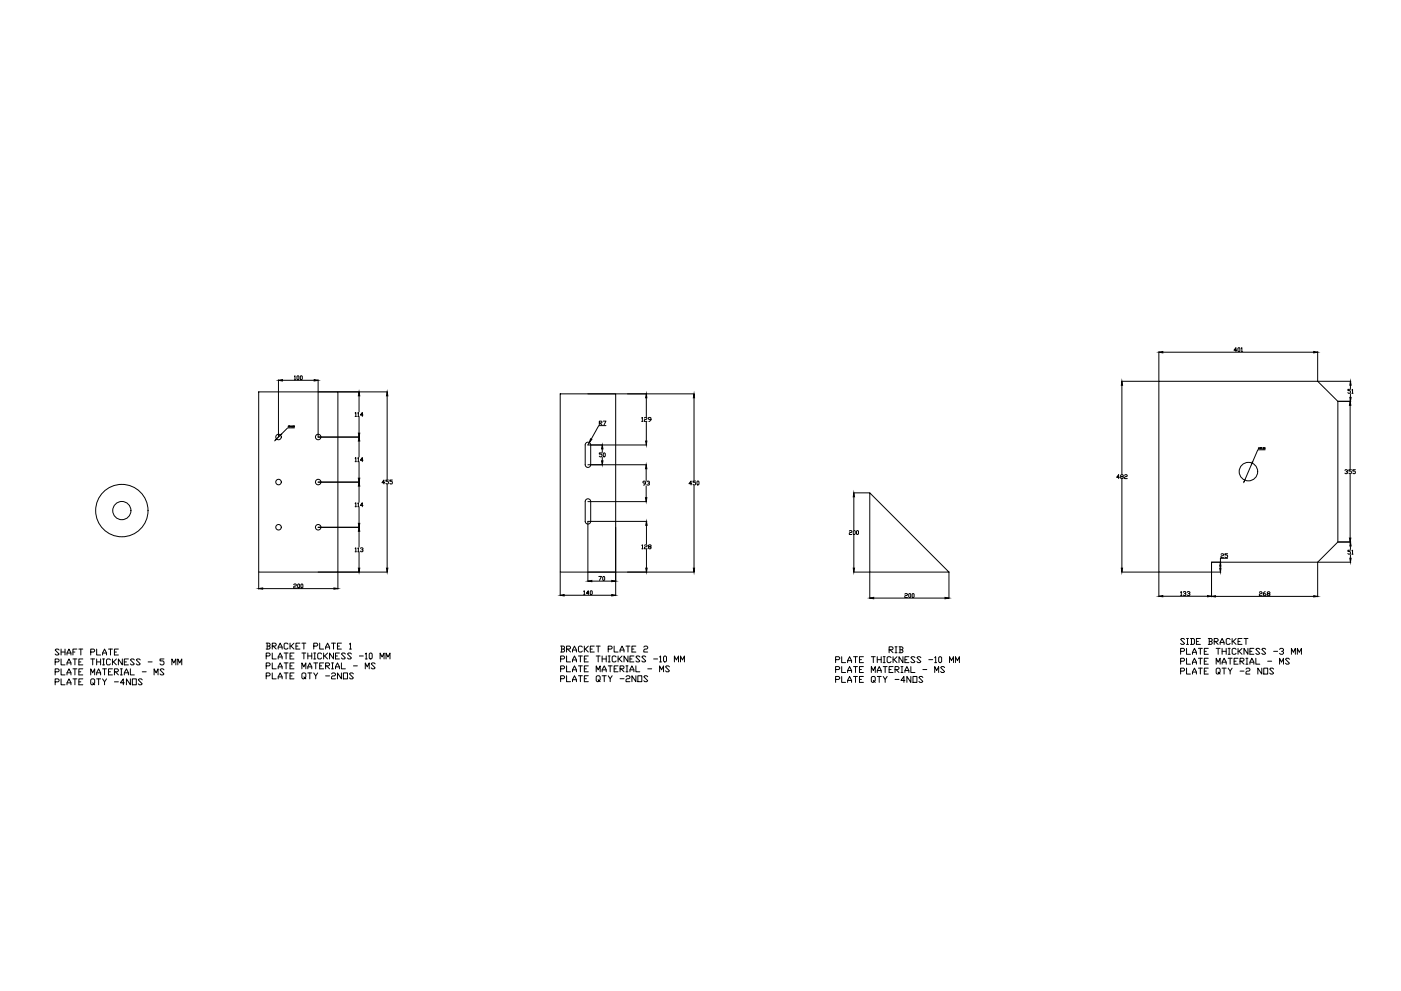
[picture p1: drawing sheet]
<svg xmlns="http://www.w3.org/2000/svg" width="420mm" height="297mm" viewBox="0 0 420 297" stroke-linecap="round" stroke-linejoin="round" font-family="sans-serif">
<!-- layer: 0 -->
<g fill="none" stroke="#000" stroke-width=".3">
<path d="M77.6 117.5h23.7v54h-23.7zM83.5 113.9v17.1M84.7 114h9.5M88.3 112.8l.2-.2v1.2M88.3 113.8h.4M89.1 112.8l.2-.2 .3 .2-.1 1-.4-.2zM90.1 112.8l.1-.2 .5 .2v.8l-.2 .2-.4-.2zM95.4 117.5h20.8M95.4 113.9v17.1h12.4M107.7 118.6v4.8M116.1 118.6v25.1M168 118.1h16.6v53.4h-16.6z"/>
<path d="M176.3 118.1h31.9M193.8 119.2v5.7M208.1 119.2v24.8M336.5 115.5v26.6M347.5 114.3h47.7l6 6v42.2l-6 6h-31.9v3h-15.8zM347.5 105.4v8.9h-11.1M348.7 105.6h45.3M370.9 105h-.8l.6-.8v1.2M371.2 104.4l.3-.2 .3 .2-.1 1-.5-.2zM372.3 104.4l.1-.2v1.2M372.3 105.4h.3M395.2 105.4v8.9"/>
<path d="M395.2 114.3h9.9M405 116.7h-.8v.4h.6l.2 .2-.2 .6-.6-.2M405 115.5v1M405 118.1v1M405.4 116.9l.2-.2v1.2M405.4 117.9h.4M82.7 131.9l-.3 .3M84.1 130.4l-1.2 1.2M86.4 127.7h.2l.1 .2zM86.7 127.6l-.2 .4M86.9 127.7v.3M86.9 128h.1"/>
<path d="M87.4 127.9h-.3l.2-.3v.4M87.6 127.9l-.1 .2M87.7 127.7h.3l-.1 .3zM88.1 127.7l.2-.1v.4zM88.3 128.3h-2l-1.9 1.8M106.5 137.4l.2-.3v1.3M106.5 123.8l.2-.2v1.2M106.5 138.4h.4M106.5 124.8h.4M107.3 137.4l.2-.3v1.3M107.3 123.8l.2-.2v1.2M107.3 138.4h.4"/>
<path d="M107.3 124.8h.4M107.7 125v4.8M107.7 132.2v4.8M107.7 138.5v4.8M108.9 138h-.8l.6-.9v1.3M108.9 124.4h-.8l.6-.8v1.2M175.7 132.8a.83 .83 0 0 1 .9-.2 .83 .83 0 0 1 .6 .8v5.9a.83 .83 0 0 1-.9 .8 .83 .83 0 0 1-.8-.8v-5.9zM176.3 139.3h17.6M176.7 132.7l-.4 .7h17.7M179.7 126.8h.6l.2-.4-.2-.2h-.6v1.2M179.9 126.8l.6 .6M180.5 135.7h-.8v.4h.6l.2 .2-.2 .6-.6-.2"/>
<path d="M180.6 134.6v1M180.6 137.1v1M180.9 135.9l.2-.2 .4 .2v.8l-.2 .2-.4-.2zM180.9 126.2h.8l-.6 1.2M181.7 127.6h-2.1l-2.3 4M192.4 125.3l.2-.2v1.2M192.4 126.3h.4M193.2 125.3l.2-.2 .6 .2-.2 .4-.6 .2v.4h.8M193.8 126.5v5.7M195.2 125.7h-.6l-.2-.2 .2-.4 .6 .2v.6l-.6 .4M375.5 138.8l-2.2 5.2M377.6 134.1l-.2 .5"/>
<path d="M378.1 134.4h-.3l.2-.3v.5M378.2 134.1h.3l-.2 .5M378.7 134.5v.1M378.8 134.2l.2-.1v.5zM379.3 134.1v.5zM379.4 134.8h-2.2l-1.5 3.7M401.2 120.3h3.9M404.9 121.5v19.1M95.4 144.5h12.4M95.4 158.1h12.4M106.5 150.9l.2-.2v1.2M106.5 151.9h.4"/>
<path d="M107.3 150.9l.2-.2v1.2M107.3 151.9h.4M107.7 145.7v4.8M107.7 152.1v4.8M107.7 159.2v4.8M108.9 151.5h-.8l.6-.8v1.2M115.3 144.7h-.8l.6-.8v1.2M116.1 145.2v25.1M116.5 143.9h-.8v.4h.6l.2 .2-.2 .6-.6-.2M117.7 143.9h-.8v.4h.6l.2 .2-.2 .6-.6-.2M175.7 149.7a.83 .83 0 0 1 .9-.1 .83 .83 0 0 1 .6 .7v6a.83 .83 0 0 1-.9 .8 .83 .83 0 0 1-.8-.8v-6zM176.3 150.4h17.6"/>
<path d="M184.6 158.1v20.4M193.6 144.8h-.6l-.2-.2 .2-.4 .6 .2v.6l-.6 .4M193.8 140.5v3.5M193.8 145.6v3.6M193.9 157.5v5.6M194 144.4l.6-.2 .2 .4-.4 .2M194 156.3h-17.7v18M194.6 144.8l.2 .2-.2 .4-.6-.2M207.4 145h-.8l.6-.8v1.2M208.1 145.5v24.8M208.6 144.2h-.8v.4h.6l.2 .2-.2 .6-.6-.3M209.2 144.2l.4 .2v.7l-.2 .3-.4-.3z"/>
<path d="M254.7 159.2l.2-.2 .6 .2-.2 .4-.6 .2v.4h.8M255.9 159.2l.2-.2 .4 .2v.8l-.2 .2-.4-.2zM255.9 147.7h4.9M256.1 148.9v9.9M256.9 159.2l.2-.2 .4 .2v.8l-.3 .2-.3-.2zM260.8 147.7l23.8 23.8h-23.8zM335.7 143.1h-.8l.6-.8v1.2M336.3 142.9l-.2-.2 .2-.4h.4l.2 .4-.6 .2-.2 .4 .6 .2 .2-.2-.2-.4M336.5 143.7v26.6M337.3 142.5l.2-.2 .6 .2-.3 .4-.5 .2v.4h.8M373.1 144.3l-.1 .4M403.3 141l.6-.2 .2 .4-.4 .2"/>
<path d="M403.9 141.4l.2 .2-.2 .4-.6-.2M404.9 142.2v19.1M405.3 140.8h-.8v.4l.8 .2-.2 .6-.6-.2M406.5 140.8h-.8v.4l.8 .2v.4l-.2 .2-.6-.2M77.6 171.5v5.1M78.8 176.4h21.3M88.1 175.2l.2-.2 .6 .2-.2 .5-.6 .1v.5h.8M89.3 175.2l.2-.2 .4 .2v.9l-.3 .2-.3-.2zM90.5 175l.3 .2-.1 1.1-.5-.2v-.9zM95.4 171.5h20.8M101.3 171.5v5.1M106.5 164.4l.2-.2v1.2"/>
<path d="M106.5 165.4h.4M107.3 164.4l.2-.2v1.2M107.3 165.4h.4M107.7 165.6v4.7M108.1 164.4l.2-.2 .6 .2-.4 .4M108.7 164.8l.2 .2-.2 .4-.6-.2M168 171.5v7M169.2 178.4h14.3M175 177.2l.2-.1v1.2M175 178.3h.4M176.3 171.5h31.9M176.6 177.8h-.8l.6-.7v1.2"/>
<path d="M177 177.2l.2-.1 .4 .1v.8l-.2 .3-.4-.3zM177.5 174.2h6M179.6 172.8h.8l-.6 1.2M180.7 173l.3-.2 .3 .2-.1 1-.5-.2zM192.5 163.5l.2-.2v1.2M192.5 164.5h.4M193.3 163.5l.2-.2 .6 .2-.2 .4-.6 .2v.4h.8M193.9 164.7v5.6M194.7 163.9l-.2-.2 .2-.4 .6 .2-.2 .4-.6 .2 .2 .4 .6-.2-.2-.4M255.9 171.5h4.9v7.9M256.1 160.4v9.9M262 179.3h21.4"/>
<path d="M271.3 178.1l.3-.2 .5 .2-.2 .4-.6 .2v.4h.8M272.5 178.1l.2-.2 .4 .2-.1 1-.5-.2zM273.7 177.9l.4 .2v.8l-.2 .2-.4-.2zM284.6 171.5v7.9M336.4 171.5h11.1v7.3M348.7 178.7h13.4M354.1 177.5l.2-.2v1.2M354.1 178.5h.3M354.9 177.5l.6-.2 .1 .4-.4 .2M355.5 177.9l.1 .2-.1 .4-.6-.2M356.1 177.5l.1-.2 .7 .2v.2l-.5 .2M356.6 177.9l.3 .2-.3 .4-.5-.2"/>
<path d="M363.3 171.5h2.8M364.5 178.8h29.5M366 169.7v.6M366.1 168.5h-2.8v10.4M366.2 166.1l.2-.1 .6 .1-.2 .5-.6 .1v.5h.8M368.2 167.3h-2.2v1.2M368.2 166h-.8v.4h.5l.3 .2-.3 .6-.5-.3M377.7 177.6l.2-.2 .6 .2-.2 .4-.6 .2v.3h.8M379.5 177.4l-.6 .4v.6l.2 .1 .6-.1-.2-.4h-.6M380.3 178l-.2-.2 .2-.4 .6 .2-.3 .4-.5 .2 .2 .3 .6-.1-.3-.4M401.2 162.5h3.9M405 164.9h-.8v.4h.6l.2 .2-.2 .6-.6-.2"/>
<path d="M405 163.6v1.1M405 166.3v1M405.1 168.5h-9.9v10.4M405.4 165.1l.2-.2v1.2M405.4 166.1h.4M16.5 198.4h.9l.3-.6-.3-.3h-.9v1.8M17.7 194.8l-.3-.3h-.6l-.3 .3 1.2 1.2-.3 .3h-.6l-.3-.3M18.3 197.5v1.8h1.2M18.3 195.4h1.2M18.3 194.5v1.8M19.5 194.5v1.8M20.1 196.3v-.6l.6-1.2 .6 1.2v.6"/>
<path d="M20.1 199.3v-.6l.6-1.2 .6 1.2v.6M20.1 195.7h1.2M20.1 198.7h1.2M21.9 197.5h1.2M21.9 195.4h.6M22.5 197.5v1.8M23.1 194.5h-1.2v1.8M23.7 194.5h1.1M23.7 198.4h.5M24.2 194.5v1.8M24.8 197.5h-1.1v1.8h1.1M27.2 195.4h.9l.3-.6-.3-.3h-.9v1.8"/>
<path d="M27.2 197.5h1.2M27.8 197.5v1.8M29 194.5v1.8h1.2M29 198.4h1.2M29 197.5v1.8M30.2 197.5v1.8M30.8 196.3v-.6l.6-1.2 .5 1.2v.6M30.8 195.7h1.1M30.8 197.5h.6M30.8 199.3h.6M31.1 197.5v1.8M32.5 194.5h1.2"/>
<path d="M33.1 197.8l-.3-.3h-.6l-.3 .3v1.2l.3 .3h.6l.3-.3M33.1 194.5v1.8M33.7 197.5v1.8M34 198.4l.9 .9M34.3 195.4h.6M34.9 197.5l-.9 .9h-.3M35.5 194.5h-1.2v1.8h1.2M36.7 197.5v1.8l-1.2-1.8v1.8M37.3 198.4h.6M38.5 197.5h-1.2v1.8h1.2M40.3 197.8l-.3-.3h-.6l-.3 .3 1.2 1.2-.3 .3h-.6l-.3-.3M42.1 197.8l-.3-.3h-.6l-.3 .3 1.2 1.2-.3 .3h-.6l-.3-.3"/>
<path d="M44.4 198.4h1.2M49.2 197.5h-1.2v.6h.9l.3 .3v.6l-.3 .3h-.6l-.3-.3M51.5 199.3v-1.8l.6 1.2 .6-1.2v1.8M53.3 199.3v-1.8l.6 1.2 .6-1.2v1.8M79.8 192.8h.9l.3 .3-.3 .6M79.8 196.6h.9l.3-.6-.3-.3h-.9v1.8M79.8 199.6h.9l.3-.6-.3-.3h-.9v1.8M80.1 193.7h.6l.3 .6-.3 .2h-.9M80.1 192.8v1.7M81.6 193.7h.9l.3-.6-.3-.3h-.9v1.7M81.6 195.7v1.8h1.2M81.6 198.7v1.8h1.2"/>
<path d="M81.9 193.7l.9 .8M83.4 194.5v-.5l.6-1.2 .6 1.2v.5M83.4 197.5v-.6l.6-1.2 .6 1.2v.6M83.4 194h1.2M83.4 196.9h1.2M83.4 199.9h1.2M85.2 195.7h1.2M85.2 198.7h1.2M85.8 195.7v1.8M85.8 198.7v1.8M86.4 193.1l-.3-.3h-.6l-.3 .3v1.2l.3 .2h.6l.3-.2M87 192.8v1.7"/>
<path d="M87 196.6h.6M87 199.6h.6M87.3 193.7l.9 .8M88.2 192.8l-.9 .9h-.3M88.2 195.7h-1.2v1.8h1.2M88.2 198.7h-1.2v1.8h1.2M88.8 193.7h.6M89.9 192.8h-1.1v1.7h1.1M90.5 192.8h1.2M90.5 195.7h1.2M91.1 192.8v1.7M91.1 195.7v1.8"/>
<path d="M92.3 196.6h1.2M92.3 195.7v1.8M92.3 199.9h1.2M93.5 195.7v1.8M94.1 193.7h.9l.3-.6-.3-.3h-.9v1.7M94.1 195.7h.6M94.1 197.5h.6M94.1 198.7h1.2M94.4 195.7v1.8M94.7 198.7v1.8M95.9 192.8v1.7h1.2M95.9 199.6h.6"/>
<path d="M96.5 196l-.3-.3h-.6l-.3 .3v1.2l.3 .3h.6l.3-.3M97.1 198.7h-1.2v1.8h1.2M97.1 195.7v1.8M97.4 196.6l.8 .9M97.6 194.5v-.5l.6-1.2 .6 1.2v.5M97.6 199.6h.9l.3-.6-.3-.3h-.9v1.8M97.6 194h1.2M97.9 199.6l.9 .9M98.2 195.7l-.8 .9h-.3M99.4 192.8h1.2M99.4 198.7h.6M99.7 198.7v1.8"/>
<path d="M100 195.7v1.8l-1.2-1.8v1.8M100 192.8v1.7M100.6 196.6h.6M100.6 199.9h1.2M101.2 193.7h.6M101.8 195.7h-1.2v1.8h1.2M102.4 192.8h-1.2v1.7h1.2M102.4 198.7v1.8h1.2M103.6 196l-.3-.3h-.6l-.3 .3 1.2 1.2-.3 .3h-.6l-.3-.3M104.8 193.1l.3-.3v1.7M104.8 194.5h.6M105.4 196l-.3-.3h-.6l-.3 .3 1.2 1.2-.3 .3h-.6l-.3-.3"/>
<path d="M106 199.6h1.2M107.8 196.6h1.2M109.5 196l.3-.3v1.8M109.5 197.5h.6M110.7 196l.3-.3 .6 .3v1.2l-.3 .3-.6-.3zM112.5 199l-.3-.3h-.6l-.3 .3 1.2 1.2-.3 .3h-.6l-.3-.3M114 197.5v-1.8l.6 1.2 .6-1.2v1.8M115.8 197.5v-1.8l.6 1.2 .6-1.2v1.8M168.1 193.7h.9l.3 .3-.3 .5M168.1 197.5h.9l.3-.6-.3-.3h-.9v1.8M168.4 194.5h.6l.3 .6-.3 .3h-.9M168.4 193.7v1.7"/>
<path d="M169.9 194.5h.9l.3-.5-.3-.3h-.9v1.7M169.9 196.6v1.8h1.2M169.9 199.6v1.8h1.2M170.2 194.5l.9 .9M171.7 195.4v-.6l.6-1.1 .6 1.1v.6M171.7 198.4v-.6l.6-1.2 .6 1.2v.6M171.7 194.8h1.2M171.7 197.8h1.2M173.5 196.6h1.2M173.5 199.6h1.2M174.1 196.6v1.8M174.1 199.6v1.8"/>
<path d="M174.7 194l-.3-.3h-.6l-.3 .3v1.1l.3 .3h.6l.3-.3M175.2 197.5h.6M175.2 193.7v1.7M175.5 194.5l.9 .9M176.4 193.7l-.9 .8h-.3M176.4 196.6h-1.2v1.8h1.2M176.4 199.6h-1.2v1.8h1.2M177 194.5h.6M178.2 193.7h-1.2v1.7h1.2M178.8 193.7h1.2M178.8 196.6h1.2M179.4 193.7v1.7"/>
<path d="M179.4 196.6v1.8M180.6 196.6v1.8M180.6 197.5h1.2M181.8 196.6v1.8M182.4 194.5h.9l.3-.5-.3-.3h-.9v1.7M182.4 196.6h.6M182.4 199.6h1.2M182.4 198.4h.6M182.7 196.6v1.8M183 199.6v1.8M184.2 193.7v1.7h1.2M184.8 196.9l-.3-.3h-.6l-.3 .3v1.2l.3 .3h.6l.3-.3"/>
<path d="M185.4 199.6h-1.2v1.8h1.2M185.4 196.6v1.8M185.7 197.5l.8 .9M186 195.4v-.6l.5-1.1 .6 1.1v.6M186 194.8h1.1M186.5 196.6l-.8 .9h-.3M187.7 193.7h1.2M187.7 199.6h.6M188 199.6v1.8M188.3 196.6v1.8l-1.2-1.8v1.8M188.3 193.7v1.7M188.9 197.5h.6"/>
<path d="M189.5 194.5h.6M190.1 196.6h-1.2v1.8h1.2M190.7 193.7h-1.2v1.7h1.2M190.7 199.6v1.8h1.2M191.9 196.9l-.3-.3h-.6l-.3 .3 1.2 1.2-.3 .3h-.6l-.3-.3M193.1 194l.3-.3h.6l.3 .3-.3 .5h-.6l-.3 .3v.6h1.2M193.7 196.9l-.3-.3h-.6l-.3 .3 1.2 1.2-.3 .3h-.6l-.3-.3M196 197.5h1.2M197.8 196.9l.3-.3v1.8M197.8 198.4h.6M199 196.9l.3-.3 .6 .3v1.2l-.3 .3-.6-.3zM200.8 199.9l-.3-.3h-.6l-.3 .3 1.2 1.2-.3 .3h-.6l-.3-.3"/>
<path d="M202.3 198.4v-1.8l.5 1.2 .7-1.2v1.8M204.1 198.4v-1.8l.6 1.2 .6-1.2v1.8M250.6 197.7h.9l.3-.6-.3-.3h-.9v1.8M252.4 196.8v1.8h1.2M252.4 199.8v1.8h1.2M254.2 198.6v-.6l.6-1.2 .6 1.2v.6M254.2 198h1.2M256 196.8h1.2M256 199.8h1.2M256.6 196.8v1.8M256.6 199.8v1.8M257.8 197.7h.5"/>
<path d="M258.9 196.8h-1.1v1.8h1.1M258.9 199.8h-1.1v1.8h1.1M261.3 196.8h1.2M261.9 196.8v1.8M263.1 197.7h1.2M263.1 196.8v1.8M264.3 196.8v1.8M264.9 196.8h.6M264.9 198.6h.6M264.9 199.8h1.2M265.2 196.8v1.8M265.5 199.8v1.8"/>
<path d="M266.6 194.8h.9l.3-.6-.3-.3h-.9v1.8M266.9 194.8l.9 .9M267.2 197.1l-.3-.3h-.6l-.2 .3v1.2l.2 .3h.6l.3-.3M267.8 199.8h-1.2v1.8h1.2M267.8 196.8v1.8M268.1 197.7l.9 .9M268.4 193.9h.6M268.4 195.7h.6M268.7 193.9v1.8M269 196.8l-.9 .9h-.3M269.6 193.9h.9l.3 .3-.3 .6M269.9 194.8h.6l.3 .6-.3 .3h-.9"/>
<path d="M269.9 193.9v1.8M270.2 199.8h.6M270.5 199.8v1.8M270.8 196.8v1.8l-1.2-1.8v1.8M271.4 197.7h.6M272.6 196.8h-1.2v1.8h1.2M273.2 199.8v1.8h1.2M274.4 197.1l-.3-.3h-.6l-.3 .3 1.2 1.2-.3 .3h-.6l-.3-.3M276.2 197.1l-.3-.3h-.6l-.3 .3 1.2 1.2-.3 .3h-.6l-.3-.3M278.5 197.7h1.2M280.3 197.1l.3-.3v1.8M280.3 198.6h.6"/>
<path d="M281.5 197.1l.3-.3 .6 .3v1.2l-.3 .3-.6-.3zM284.8 198.6v-1.8l.6 1.2 .5-1.2v1.8M286.5 198.6v-1.8l.6 1.2 .6-1.2v1.8M354.1 195.2h.9l.2-.6-.2-.3h-.9v1.8M354.1 198.2h.9l.2-.6-.2-.3h-.9v1.8M355.2 191.7l-.2-.3h-.6l-.3 .3 1.1 1.2-.2 .3h-.6l-.3-.3M355.8 194.3v1.8h1.2M355.8 197.3v1.8h1.2M355.8 191.4h.6M355.8 193.2h.6M356.1 191.4v1.8M357 191.4h.9l.3 .3v1.2l-.3 .3h-.9"/>
<path d="M357.3 191.4v1.8M357.6 196.1v-.6l.6-1.2 .6 1.2v.6M357.6 199.1v-.6l.6-1.2 .6 1.2v.6M357.6 195.5h1.2M357.6 198.5h1.2M358.8 192.3h.6M359.4 194.3h1.2M359.4 197.3h1.2M360 191.4h-1.2v1.8h1.2M360 194.3v1.8M360 197.3v1.8M361.2 195.2h.6"/>
<path d="M361.2 198.2h.6M362.4 191.4h.8l.3 .3-.3 .6M362.4 194.3h-1.2v1.8h1.2M362.4 197.3h-1.2v1.8h1.2M362.7 192.3h.5l.3 .6-.3 .3h-.8M362.7 191.4v1.8M364.1 192.3h.9l.3-.6-.3-.3h-.9v1.8M364.4 192.3l.9 .9M364.7 199.1v-1.8l.6 1.2 .6-1.2v1.8M364.7 194.3h1.2M365.3 194.3v1.8M365.9 193.2v-.6l.6-1.2 .6 1.2v.6"/>
<path d="M365.9 192.6h1.2M366.5 199.1v-.6l.6-1.2 .6 1.2v.6M366.5 195.2h1.2M366.5 194.3v1.8M366.5 198.5h1.2M367.7 194.3v1.8M368.3 194.3h.6M368.3 196.1h.6M368.3 197.3h1.2M368.6 194.3v1.8M368.9 191.7l-.3-.3h-.6l-.3 .3v1.2l.3 .3h.6l.3-.3M368.9 197.3v1.8"/>
<path d="M369.5 191.4v1.8M369.8 192.3l.9 .9M370.1 198.2h.6M370.7 191.4l-.9 .9h-.3M370.7 194.6l-.3-.3h-.6l-.3 .3v1.2l.3 .3h.6l.3-.3M371.3 197.3h-1.2v1.8h1.2M371.3 192.3h.6M371.3 194.3v1.8M371.6 195.2l.9 .9M371.9 198.2h.9l.3-.6-.3-.3h-.9v1.8M372.2 198.2l.9 .9M372.5 191.4h-1.2v1.8h1.2"/>
<path d="M372.5 194.3l-.9 .9h-.3M373.1 191.4h1.2M373.7 191.4v1.8M373.7 197.3h.6M373.7 199.1h.6M374 197.3v1.8M374.3 194.3v1.8l-1.2-1.8v1.8M374.8 199.1v-.6l.6-1.2 .6 1.2v.6M374.8 195.2h.6M374.8 198.5h1.2M376 194.3h-1.2v1.8h1.2M376.6 197.3v1.8h1.2"/>
<path d="M377.8 194.6l-.3-.3h-.6l-.3 .3 1.2 1.2-.3 .3h-.6l-.3-.3M379.6 194.6l-.3-.3h-.6l-.3 .3 1.2 1.2-.3 .3h-.6l-.3-.3M380.2 198.2h1.2M382 195.2h1.1M383.7 194.6l.3-.3h.6l.3 .6-.6 .3M383.7 199.1v-1.8l.6 1.2 .6-1.2v1.8M384.6 195.2l.3 .3-.3 .6h-.6l-.3-.3M386.7 197.6l-.3-.3h-.6l-.3 .3 1.2 1.2-.3 .3h-.6l-.3-.3M387.3 196.1v-1.8l.6 1.2 .6-1.2v1.8M389.1 196.1v-1.8l.6 1.2 .6-1.2v1.8M16.5 201.4h.9l.3-.6-.3-.3h-.9v1.8M16.5 204.4h.9l.3-.6-.3-.3h-.9v1.8"/>
<path d="M18.3 200.5v1.8h1.2M18.3 203.5v1.8h1.2M20.1 202.3v-.6l.6-1.2 .6 1.2v.6M20.1 205.3v-.6l.6-1.2 .6 1.2v.6M20.1 201.7h1.2M20.1 204.7h1.2M21.9 200.5h1.2M21.9 203.5h1.2M22.5 200.5v1.8M22.5 203.5v1.8M23.7 201.4h.5M23.7 204.4h.5"/>
<path d="M24.8 200.5h-1.1v1.8h1.1M24.8 203.5h-1.1v1.8h1.1M27.2 202.3v-1.8l.6 1.2 .6-1.2v1.8M27.8 204.7l.3 .3-.3 .3-.6-.3v-1.2l.3-.3h.6l.3 .3v.9l-.3 .3 .3 .3M29 202.3v-.6l.6-1.2 .6 1.2v.6M29 201.7h1.2M29 203.5h1.2M29.6 203.5v1.8M30.8 203.5l.6 .9v.9M30.8 200.5h1.1M31.4 200.5v1.8M31.9 203.5l-.5 .9"/>
<path d="M32.5 201.4h.6M33.7 200.5h-1.2v1.8h1.2M34.3 201.4h.9l.3-.6-.3-.3h-.9v1.8M34.3 204.4h1.2M34.6 201.4l.9 .9M36.1 200.5h.6M36.1 202.3h.6M36.4 200.5v1.8M37.3 202.3v-.6l.6-1.2 .6 1.2v.6M37.3 204.7h-1.2l.9-1.2v1.8M37.3 201.7h1.2M39.1 200.5v1.8h1.2"/>
<path d="M39.1 203.5v1.8l-1.2-1.8v1.8M39.7 203.5h1.2v1.8h-1.2zM42.7 203.8l-.3-.3h-.6l-.3 .3 1.2 1.2-.3 .3h-.6l-.3-.3M42.7 201.4h1.1M46.2 202.3v-1.8l.6 1.2 .6-1.2v1.8M49.2 200.8l-.3-.3h-.6l-.3 .3 1.2 1.2-.3 .3h-.6l-.3-.3M79.8 202.6h.9l.3-.6-.3-.3h-.9v1.8M81.6 201.7v1.8h1.2M83.4 200.5v-.6l.6-1.2 .6 1.2v.6M83.4 203.5v-.6l.6-1.2 .6 1.2v.6M83.4 202.9h1.2M85.2 201.7h1.2"/>
<path d="M85.8 201.7v1.8M87 202.6h.6M88.2 201.7h-1.2v1.8h1.2M90.5 200.5v-1.8l.6 1.2 .6-1.2v1.8M91.1 202.9l.3 .3-.6 .3-.3-.3v-1.2l.3-.3h.6l.3 .3v.9l-.3 .3 .3 .3M92.3 200.5v-.6l.6-1.2 .6 1.2v.6M92.3 201.7h1.2M92.9 201.7v1.8M94.1 201.7l.6 .9v.9M95.3 201.7l-.6 .9M97.6 202.6h1.2M99.4 202l.3-.3h.6l.3 .3-.3 .6h-.6l-.3 .3v.6h1.2"/>
<path d="M99.4 200.5h.6M100.6 200.5v-.6l.6-1.2 .6 1.2v.6M102.4 201.7v1.8l-1.2-1.8v1.8M103 201.7h1.2v1.8h-1.2zM106 202l-.3-.3h-.6l-.3 .3 1.2 1.2-.3 .3h-.6l-.3-.3M109.5 200.5v-1.8l.6 1.2 .6-1.2v1.8M168.1 200.5h.9l.3-.6-.3-.3h-.9v1.8M168.1 203.4h.9l.3-.6-.3-.2h-.9v1.7M169.9 202.6v1.7h1.2M171.7 201.4v-.6l.6-1.2 .6 1.2v.6M171.7 204.3v-.6l.6-1.1 .6 1.1v.6M171.7 200.8h1.2"/>
<path d="M171.7 203.7h1.2M173.5 202.6h1.2M174.1 202.6v1.7M175.2 200.5h.6M175.2 203.4h.6M176.4 202.6h-1.2v1.7h1.2M178.8 201.4v-1.8l.6 1.2 .6-1.2v1.8M179.4 203.7l.3 .3-.6 .3-.3-.3v-1.2l.3-.2h.6l.3 .2v.9l-.3 .3 .3 .3M180.6 201.4v-.6l.6-1.2 .6 1.2v.6M180.6 202.6h1.2M180.6 200.8h1.2M181.2 202.6v1.7"/>
<path d="M182.4 202.6l.6 .8v.9M183.6 202.6l-.6 .8M184.2 200.5h.6M186 200.5h.8l.3-.6-.3-.3h-.8v1.8M186 203.4h1.1M186.3 200.5l.8 .9M187.7 202.8l.3-.2h.6l.3 .2-.3 .6h-.6l-.3 .3v.6h1.2M187.7 201.4h.6M188.9 201.4v-.6l.6-1.2 .6 1.2v.6M188.9 200.8h1.2M190.7 202.6v1.7l-1.2-1.7v1.7M191.3 202.6h1.2v1.7h-1.2z"/>
<path d="M194.3 202.8l-.3-.2h-.6l-.3 .2 1.2 1.2-.3 .3h-.6l-.3-.3M194.3 200.5h1.1M197.8 201.4v-1.8l.6 1.2 .6-1.2v1.8M250.6 200.7h.9l.3-.6-.3-.3h-.9v1.8M250.6 203.7h.9l.3-.6-.3-.3h-.9v1.7M252.4 202.8v1.7h1.2M254.2 201.6v-.6l.6-1.2 .6 1.2v.6M254.2 204.5v-.6l.6-1.1 .6 1.1v.6M254.2 201h1.2M254.2 203.9h1.2M256 202.8h1.2M256.6 202.8v1.7"/>
<path d="M257.8 200.7h.5M257.8 203.7h.5M258.9 202.8h-1.1v1.7h1.1M261.3 201.6v-1.8l.6 1.2 .6-1.2v1.8M261.9 203.9l.3 .3-.6 .3-.3-.3v-1.1l.3-.3h.6l.3 .3v.8l-.3 .3 .3 .3M263.1 201.6v-.6l.6-1.2 .6 1.2v.6M263.1 201h1.2M263.1 202.8h1.2M263.7 202.8v1.7M264.9 202.8l.6 .9v.8M266.1 202.8l-.6 .9M266.6 200.7h.6"/>
<path d="M268.4 200.7h.9l.3-.6-.3-.3h-.9v1.8M268.4 203.7h1.2M268.7 200.7l.9 .9M270.2 201.6h.6M271.4 201.6v-.6l.6-1.2 .6 1.2v.6M271.4 203.9h-1.2l.9-1.1v1.7M271.4 201h1.2M273.2 202.8v1.7l-1.2-1.7v1.7M273.8 202.8h1.2v1.7h-1.2zM276.8 203.1l-.3-.3h-.6l-.3 .3 1.2 1.1-.3 .3h-.6l-.3-.3M276.8 200.7h1.1M280.3 201.6v-1.8l.6 1.2 .6-1.2v1.8"/>
<path d="M283.3 200.1l-.3-.3h-.6l-.3 .3 1.2 1.2-.3 .3h-.6l-.3-.3M354.1 201.2h.9l.2-.6-.2-.3h-.9v1.7M355.8 200.3v1.7h1.2M357.6 202v-.5l.6-1.2 .6 1.2v.5M357.6 201.5h1.2M359.4 200.3h1.2M360 200.3v1.7M361.2 201.2h.6M362.4 200.3h-1.2v1.7h1.2M365.3 201.5l.3 .2-.6 .3-.3-.3v-1.1l.3-.3h.6l.3 .3v.9l-.3 .2 .3 .3M366.5 200.3h1.2M367.1 200.3v1.7"/>
<path d="M368.3 200.3l.6 .9v.8M369.5 200.3l-.6 .9M371.9 201.2h1.2M373.7 200.6l.3-.3h.6l.2 .3-.2 .6h-.6l-.3 .3v.5h1.1M378.4 200.3v1.7l-1.2-1.7v1.7M379 200.3h1.2v1.7h-1.2zM382 200.6l-.3-.3h-.6l-.3 .3 1.2 1.1-.3 .3h-.6l-.3-.3"/>
<circle cx="83.5" cy="131" r=".83"/>
<circle cx="95.4" cy="131" r=".83"/>
<circle cx="377.5" cy="134.3" r=".16"/>
<circle cx="36.5" cy="153" r="7.9"/>
<circle cx="36.5" cy="153" r="2.73"/>
<circle cx="83.5" cy="144.5" r=".83"/>
<circle cx="83.5" cy="158" r=".83"/>
<circle cx="95.4" cy="158" r=".83"/>
<circle cx="95.4" cy="144.5" r=".83"/>
<circle cx="374.4" cy="141.4" r="2.77"/>
</g>
<g fill="#000" stroke="#000" stroke-width=".3">
<path d="M83.5 114l1.2-.2v.4zM94.2 113.8l1.2 .2-1.2 .2zM107.7 117.5l.2 1.1h-.4zM116.1 117.5l.2 1.1h-.4zM193.8 118.1l.2 1.1h-.4zM208.1 118.1l.2 1.1h-.4zM336.5 114.3l.2 1.2h-.4zM347.5 105.6l1.2-.2v.4zM394 105.4l1.2 .2-1.2 .2zM405 114.3l.2 1.2h-.4zM404.8 119.1h.4l-.2 1.2zM82.6 131.8l.3-.2z"/>
<path d="M84.4 130.1l-.3 .3zM107.7 131l.2 1.2h-.4zM107.5 129.8h.4l-.2 1.2zM177.1 131.5l.4 .2-.8 1zM180.6 133.4l.2 1.2h-.4zM180.4 138.1h.4l-.2 1.2zM193.6 132.2h.4l-.2 1.2zM375.6 138.5l-.1 .3zM404.9 120.3l.2 1.2h-.4zM107.5 143.3h.4l-.2 1.2zM107.7 144.5l.2 1.2h-.4zM107.5 156.9h.4l-.2 1.2z"/>
<path d="M107.7 158.1l.2 1.1h-.4zM193.8 139.3l.2 1.2h-.4zM193.6 149.2h.4l-.2 1.2zM193.9 156.3l.2 1.2h-.4zM256.1 147.7l.2 1.2h-.4zM373.3 144l-.2 .3zM77.6 176.4l1.2-.2v.4zM100.1 176.2l1.2 .2-1.2 .2zM107.5 170.3h.4l-.2 1.2zM115.9 170.3h.4l-.2 1.2zM168 178.4l1.2-.2v.4zM176.3 174.2l1.2-.2v.4z"/>
<path d="M183.5 178.2l1.1 .2-1.1 .2zM183.5 174l1.1 .2-1.1 .2zM193.7 170.3h.4l-.2 1.2zM207.9 170.3h.4l-.2 1.2zM255.9 170.3h.4l-.2 1.2zM260.8 179.3l1.2-.2v.4zM283.4 179.1l1.2 .2-1.2 .2zM336.3 170.3h.4l-.2 1.2zM347.5 178.7l1.2-.2v.4zM362.1 178.5l1.2 .2-1.2 .2zM363.3 178.8l1.2-.3v.4zM365.8 170.3h.4l-.2 1.2z"/>
<path d="M366 168.5l.2 1.2h-.4zM394 178.5l1.2 .3-1.2 .1zM404.7 161.3h.4l-.2 1.2zM404.8 167.3h.4l-.2 1.2zM405 162.5l.2 1.1h-.4z"/>
</g>
</svg>
